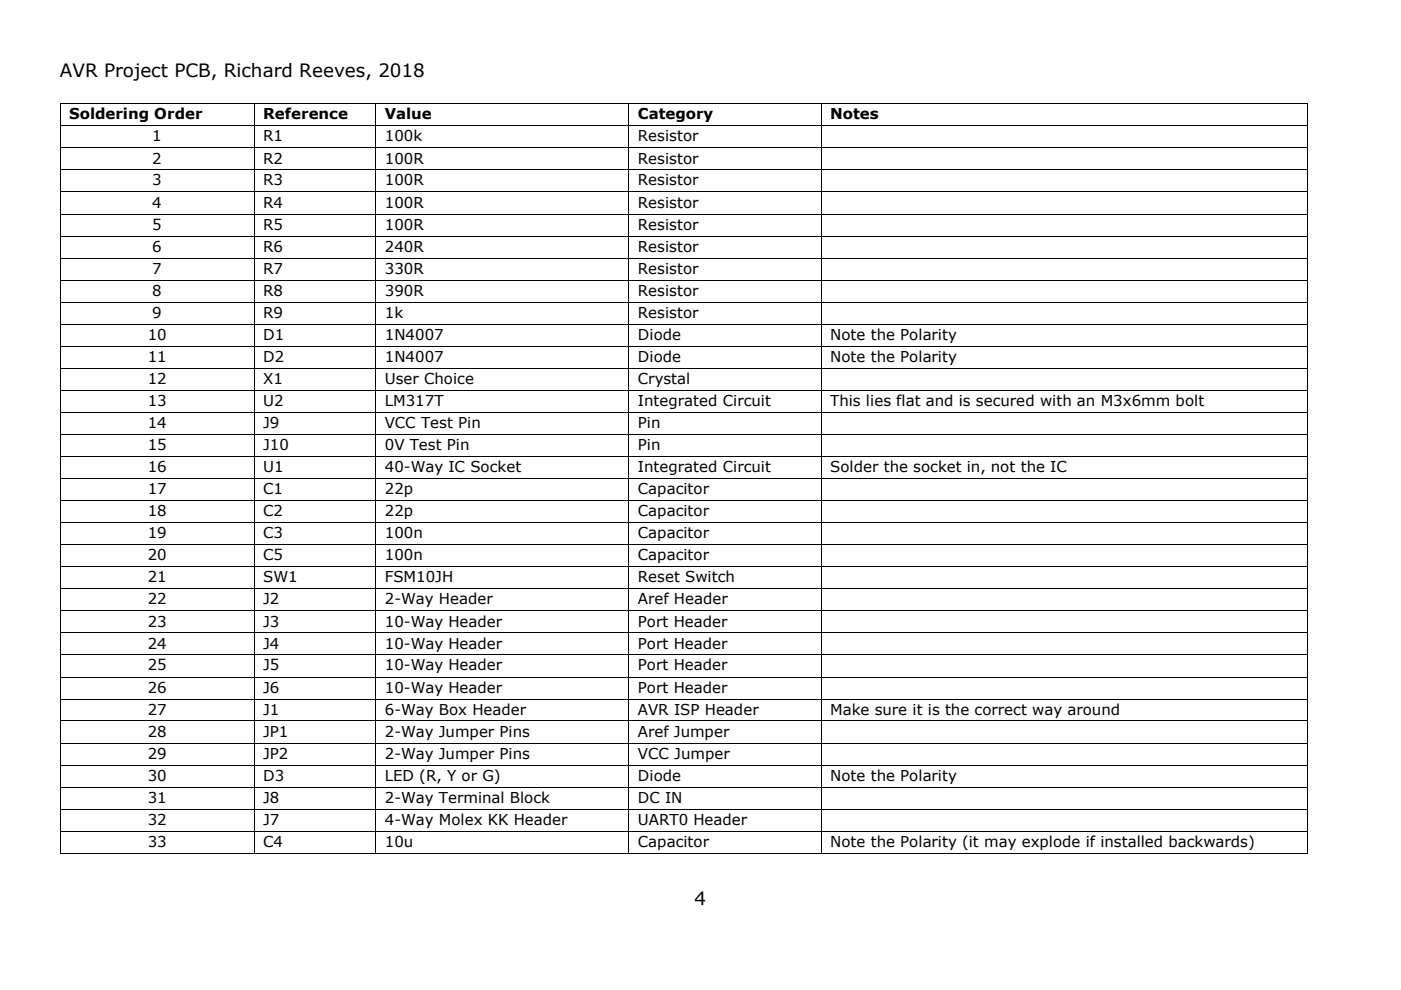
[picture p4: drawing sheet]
<svg xmlns="http://www.w3.org/2000/svg" width="297mm" height="210mm" viewBox="0 0 297 210" stroke-linecap="round" stroke-linejoin="round" font-family="sans-serif">
<defs><g id="words">
<g font-size="3.9">
<text x="12.7" y="16.3">AVR Project PCB, Richard Reeves, 2018</text>
<text x="147.3" y="191.9">4</text>
</g>
<g font-size="3.2">
<text x="14.7" y="25.3">Soldering Order</text>
<text x="32.3" y="30">1</text>
<text x="55.8" y="25.3">Reference</text>
<text x="55.8" y="30">R1</text>
<text x="81.6" y="25.3">Value</text>
<text x="81.6" y="30">100k</text>
<text x="135.3" y="25.3">Category</text>
<text x="135.3" y="30">Resistor</text>
<text x="176" y="25.3">Notes</text>
<text x="32.3" y="34.7">2</text>
<text x="55.8" y="34.7">R2</text>
<text x="81.6" y="34.7">100R</text>
<text x="135.3" y="34.7">Resistor</text>
<text x="32.3" y="39.3">3</text>
<text x="55.8" y="39.3">R3</text>
<text x="81.6" y="39.3">100R</text>
<text x="135.3" y="39.3">Resistor</text>
<text x="32.3" y="44">4</text>
<text x="55.8" y="44">R4</text>
<text x="81.6" y="44">100R</text>
<text x="135.3" y="44">Resistor</text>
<text x="32.3" y="48.7">5</text>
<text x="32.3" y="53.3">6</text>
<text x="55.8" y="48.7">R5</text>
<text x="55.8" y="53.3">R6</text>
<text x="81.6" y="48.7">100R</text>
<text x="81.6" y="53.3">240R</text>
<text x="135.3" y="48.7">Resistor</text>
<text x="135.3" y="53.3">Resistor</text>
<text x="32.3" y="58">7</text>
<text x="55.8" y="58">R7</text>
<text x="81.6" y="58">330R</text>
<text x="135.3" y="58">Resistor</text>
<text x="32.3" y="62.7">8</text>
<text x="55.8" y="62.7">R8</text>
<text x="81.6" y="62.7">390R</text>
<text x="135.3" y="62.7">Resistor</text>
<text x="32.3" y="67.4">9</text>
<text x="55.8" y="67.4">R9</text>
<text x="81.6" y="67.4">1k</text>
<text x="135.3" y="67.4">Resistor</text>
<text x="31.3" y="72.1">10</text>
<text x="31.3" y="76.8">11</text>
<text x="55.8" y="72.1">D1</text>
<text x="55.8" y="76.8">D2</text>
<text x="81.6" y="72.1">1N4007</text>
<text x="81.6" y="76.8">1N4007</text>
<text x="135.3" y="72.1">Diode</text>
<text x="135.3" y="76.8">Diode</text>
<text x="176" y="72.1">Note the Polarity</text>
<text x="176" y="76.8">Note the Polarity</text>
<text x="31.3" y="81.4">12</text>
<text x="55.8" y="81.4">X1</text>
<text x="81.6" y="81.4">User Choice</text>
<text x="135.3" y="81.4">Crystal</text>
<text x="31.3" y="86.1">13</text>
<text x="55.8" y="86.1">U2</text>
<text x="81.6" y="86.1">LM317T</text>
<text x="135.3" y="86.1">Integrated Circuit</text>
<text x="176" y="86.1">This lies flat and is secured with an M3x6mm bolt</text>
<text x="31.3" y="90.8">14</text>
<text x="31.3" y="95.4">15</text>
<text x="55.8" y="90.8">J9</text>
<text x="55.8" y="95.4">J10</text>
<text x="81.6" y="95.4">0V Test Pin</text>
<text x="81.6" y="90.8">VCC Test Pin</text>
<text x="135.3" y="95.4">Pin</text>
<text x="135.3" y="90.8">Pin</text>
<text x="31.3" y="100.1">16</text>
<text x="55.8" y="100.1">U1</text>
<text x="81.6" y="100.1">40-Way IC Socket</text>
<text x="135.3" y="100.1">Integrated Circuit</text>
<text x="176" y="100.1">Solder the socket in, not the IC</text>
<text x="31.3" y="104.8">17</text>
<text x="55.8" y="104.8">C1</text>
<text x="81.6" y="104.8">22p</text>
<text x="135.3" y="104.8">Capacitor</text>
<text x="31.3" y="109.4">18</text>
<text x="55.8" y="109.4">C2</text>
<text x="81.6" y="109.4">22p</text>
<text x="135.3" y="109.4">Capacitor</text>
<text x="31.3" y="114.1">19</text>
<text x="31.3" y="118.8">20</text>
<text x="55.8" y="114.1">C3</text>
<text x="55.8" y="118.8">C5</text>
<text x="81.6" y="114.1">100n</text>
<text x="81.6" y="118.8">100n</text>
<text x="135.3" y="114.1">Capacitor</text>
<text x="135.3" y="118.8">Capacitor</text>
<text x="31.3" y="123.5">21</text>
<text x="55.8" y="123.5">SW1</text>
<text x="81.6" y="123.5">FSM10JH</text>
<text x="135.3" y="123.5">Reset Switch</text>
<text x="31.3" y="128.1">22</text>
<text x="55.8" y="128.1">J2</text>
<text x="81.6" y="128.1">2-Way Header</text>
<text x="135.3" y="128.1">Aref Header</text>
<text x="31.3" y="132.8">23</text>
<text x="31.3" y="137.5">24</text>
<text x="55.8" y="132.8">J3</text>
<text x="55.8" y="137.5">J4</text>
<text x="81.6" y="132.8">10-Way Header</text>
<text x="81.6" y="137.5">10-Way Header</text>
<text x="135.3" y="132.8">Port Header</text>
<text x="135.3" y="137.5">Port Header</text>
<text x="31.3" y="142.2">25</text>
<text x="55.8" y="142.2">J5</text>
<text x="81.6" y="142.2">10-Way Header</text>
<text x="135.3" y="142.2">Port Header</text>
<text x="31.3" y="146.9">26</text>
<text x="55.8" y="146.9">J6</text>
<text x="81.6" y="146.9">10-Way Header</text>
<text x="135.3" y="146.9">Port Header</text>
<text x="31.3" y="151.5">27</text>
<text x="55.8" y="151.5">J1</text>
<text x="81.6" y="151.5">6-Way Box Header</text>
<text x="135.3" y="151.5">AVR ISP Header</text>
<text x="176" y="151.5">Make sure it is the correct way around</text>
<text x="31.3" y="156.2">28</text>
<text x="31.3" y="160.9">29</text>
<text x="55.8" y="156.2">JP1</text>
<text x="55.8" y="160.9">JP2</text>
<text x="81.6" y="156.2">2-Way Jumper Pins</text>
<text x="81.6" y="160.9">2-Way Jumper Pins</text>
<text x="135.3" y="156.2">Aref Jumper</text>
<text x="135.3" y="160.9">VCC Jumper</text>
<text x="31.3" y="165.5">30</text>
<text x="55.8" y="165.5">D3</text>
<text x="81.6" y="165.5">LED (R, Y or G)</text>
<text x="135.3" y="165.5">Diode</text>
<text x="176" y="165.5">Note the Polarity</text>
<text x="31.3" y="170.2">31</text>
<text x="55.8" y="170.2">J8</text>
<text x="81.6" y="170.2">2-Way Terminal Block</text>
<text x="135.3" y="170.2">DC IN</text>
<text x="31.3" y="174.9">32</text>
<text x="31.3" y="179.6">33</text>
<text x="55.8" y="174.9">J7</text>
<text x="55.8" y="179.6">C4</text>
<text x="81.6" y="174.9">4-Way Molex KK Header</text>
<text x="81.6" y="179.6">10u</text>
<text x="135.3" y="179.6">Capacitor</text>
<text x="135.3" y="174.9">UART0 Header</text>
<text x="176" y="179.6">Note the Polarity (it may explode if installed backwards)</text>
</g>
</g></defs>
<g fill="#000">
<path d="M12.7 21.9h.2v.2h-.2zM12.7 26.6h.2v.2h-.2zM12.7 31.3h.2v.2h-.2zM12.7 35.9h.2v.2h-.2zM53.8 21.9h.2v.2h-.2zM53.8 26.6h.2v.2h-.2zM53.8 31.3h.2v.2h-.2zM53.8 35.9h.2v.2h-.2zM79.6 21.9h.2v.2h-.2zM79.6 26.6h.2v.2h-.2zM79.6 31.3h.2v.2h-.2zM79.6 35.9h.2v.2h-.2z"/>
<path d="M133.3 21.9h.1v.2h-.1zM133.3 26.6h.1v.2h-.1zM133.3 31.3h.1v.2h-.1zM133.3 35.9h.1v.2h-.1zM174 21.9h.2v.2h-.2zM174 26.6h.2v.2h-.2zM174 31.3h.2v.2h-.2zM174 35.9h.2v.2h-.2zM277.2 21.9h.2v.2h-.2zM277.2 26.6h.2v.2h-.2zM277.2 31.3h.2v.2h-.2zM277.2 35.9h.2v.2h-.2z"/>
<path d="M12.7 40.6h.2v.2h-.2zM12.7 45.3h.2v.2h-.2zM12.7 50h.2v.1h-.2zM12.7 54.7h.2v.1h-.2zM12.7 59.3h.2v.2h-.2zM53.8 40.6h.2v.2h-.2zM53.8 45.3h.2v.2h-.2zM53.8 50h.2v.1h-.2zM53.8 54.7h.2v.1h-.2zM53.8 59.3h.2v.2h-.2zM79.6 40.6h.2v.2h-.2zM79.6 45.3h.2v.2h-.2z"/>
<path d="M79.6 50h.2v.1h-.2zM79.6 54.7h.2v.1h-.2zM79.6 59.3h.2v.2h-.2zM133.3 40.6h.1v.2h-.1zM133.3 45.3h.1v.2h-.1zM133.3 50h.1v.1h-.1zM133.3 54.7h.1v.1h-.1zM133.3 59.3h.1v.2h-.1zM174 40.6h.2v.2h-.2zM174 45.3h.2v.2h-.2zM174 50h.2v.1h-.2zM174 54.7h.2v.1h-.2z"/>
<path d="M174 59.3h.2v.2h-.2zM277.2 40.6h.2v.2h-.2zM277.2 45.3h.2v.2h-.2zM277.2 50h.2v.1h-.2zM277.2 54.7h.2v.1h-.2zM277.2 59.3h.2v.2h-.2zM12.7 64h.2v.2h-.2zM12.7 68.7h.2v.1h-.2zM12.7 73.3h.2v.2h-.2zM12.7 78h.2v.2h-.2zM53.8 64h.2v.2h-.2zM53.8 68.7h.2v.1h-.2z"/>
<path d="M53.8 73.3h.2v.2h-.2zM53.8 78h.2v.2h-.2zM79.6 64h.2v.2h-.2zM79.6 68.7h.2v.1h-.2zM79.6 73.3h.2v.2h-.2zM79.6 78h.2v.2h-.2zM133.3 64h.1v.2h-.1zM133.3 68.7h.1v.1h-.1zM133.3 73.3h.1v.2h-.1zM133.3 78h.1v.2h-.1zM174 64h.2v.2h-.2zM174 68.7h.2v.1h-.2z"/>
<path d="M174 73.3h.2v.2h-.2zM174 78h.2v.2h-.2zM277.2 64h.2v.2h-.2zM277.2 68.7h.2v.1h-.2zM277.2 73.3h.2v.2h-.2zM277.2 78h.2v.2h-.2zM12.7 82.7h.2v.1h-.2zM12.7 87.4h.2v.1h-.2zM12.7 92h.2v.2h-.2zM12.7 96.7h.2v.2h-.2zM53.8 82.7h.2v.1h-.2zM53.8 87.4h.2v.1h-.2z"/>
<path d="M53.8 92h.2v.2h-.2zM53.8 96.7h.2v.2h-.2zM79.6 82.7h.2v.1h-.2zM79.6 87.4h.2v.1h-.2zM79.6 92h.2v.2h-.2zM79.6 96.7h.2v.2h-.2zM133.3 82.7h.1v.1h-.1zM133.3 87.4h.1v.1h-.1zM133.3 92h.1v.2h-.1zM133.3 96.7h.1v.2h-.1zM174 82.7h.2v.1h-.2zM174 87.4h.2v.1h-.2z"/>
<path d="M174 92h.2v.2h-.2zM174 96.7h.2v.2h-.2zM277.2 82.7h.2v.1h-.2zM277.2 87.4h.2v.1h-.2zM277.2 92h.2v.2h-.2zM277.2 96.7h.2v.2h-.2zM12.7 101.4h.2v.2h-.2zM12.7 106h.2v.2h-.2zM12.7 110.7h.2v.2h-.2zM12.7 115.4h.2v.2h-.2zM53.8 101.4h.2v.2h-.2zM53.8 106h.2v.2h-.2z"/>
<path d="M53.8 110.7h.2v.2h-.2zM53.8 115.4h.2v.2h-.2zM79.6 101.4h.2v.2h-.2zM79.6 106h.2v.2h-.2zM79.6 110.7h.2v.2h-.2zM79.6 115.4h.2v.2h-.2zM133.3 101.4h.1v.2h-.1zM133.3 106h.1v.2h-.1zM133.3 110.7h.1v.2h-.1zM133.3 115.4h.1v.2h-.1zM174 101.4h.2v.2h-.2zM174 106h.2v.2h-.2z"/>
<path d="M174 110.7h.2v.2h-.2zM174 115.4h.2v.2h-.2zM277.2 101.4h.2v.2h-.2zM277.2 106h.2v.2h-.2zM277.2 110.7h.2v.2h-.2zM277.2 115.4h.2v.2h-.2zM12.7 120.1h.2v.2h-.2zM12.7 124.8h.2v.1h-.2zM12.7 129.4h.2v.2h-.2zM12.7 134.1h.2v.2h-.2zM12.7 138.8h.2v.1h-.2zM53.8 120.1h.2v.2h-.2z"/>
<path d="M53.8 124.8h.2v.1h-.2zM53.8 129.4h.2v.2h-.2zM53.8 134.1h.2v.2h-.2zM53.8 138.8h.2v.1h-.2zM79.6 120.1h.2v.2h-.2zM79.6 124.8h.2v.1h-.2zM79.6 129.4h.2v.2h-.2zM79.6 134.1h.2v.2h-.2zM79.6 138.8h.2v.1h-.2zM133.3 120.1h.1v.2h-.1zM133.3 124.8h.1v.1h-.1zM133.3 129.4h.1v.2h-.1z"/>
<path d="M133.3 134.1h.1v.2h-.1zM133.3 138.8h.1v.1h-.1zM174 120.1h.2v.2h-.2zM174 124.8h.2v.1h-.2zM174 129.4h.2v.2h-.2zM174 134.1h.2v.2h-.2zM174 138.8h.2v.1h-.2zM277.2 120.1h.2v.2h-.2zM277.2 124.8h.2v.1h-.2zM277.2 129.4h.2v.2h-.2zM277.2 134.1h.2v.2h-.2zM277.2 138.8h.2v.1h-.2z"/>
<path d="M12.7 143.5h.2v.1h-.2zM12.7 148.1h.2v.2h-.2zM12.7 152.8h.2v.2h-.2zM12.7 157.5h.2v.1h-.2zM53.8 143.5h.2v.1h-.2zM53.8 148.1h.2v.2h-.2zM53.8 152.8h.2v.2h-.2zM53.8 157.5h.2v.1h-.2zM79.6 143.5h.2v.1h-.2zM79.6 148.1h.2v.2h-.2zM79.6 152.8h.2v.2h-.2zM79.6 157.5h.2v.1h-.2z"/>
<path d="M133.3 143.5h.1v.1h-.1zM133.3 148.1h.1v.2h-.1zM133.3 152.8h.1v.2h-.1zM133.3 157.5h.1v.1h-.1zM174 143.5h.2v.1h-.2zM174 148.1h.2v.2h-.2zM174 152.8h.2v.2h-.2zM174 157.5h.2v.1h-.2zM277.2 143.5h.2v.1h-.2zM277.2 148.1h.2v.2h-.2zM277.2 152.8h.2v.2h-.2zM277.2 157.5h.2v.1h-.2z"/>
<path d="M12.7 162.1h.2v.2h-.2zM12.7 166.8h.2v.2h-.2zM12.7 171.5h.2v.2h-.2zM12.7 176.2h.2v.2h-.2zM53.8 162.1h.2v.2h-.2zM53.8 166.8h.2v.2h-.2zM53.8 171.5h.2v.2h-.2zM53.8 176.2h.2v.2h-.2zM79.6 162.1h.2v.2h-.2zM79.6 166.8h.2v.2h-.2zM79.6 171.5h.2v.2h-.2zM79.6 176.2h.2v.2h-.2z"/>
<path d="M133.3 162.1h.1v.2h-.1zM133.3 166.8h.1v.2h-.1zM133.3 171.5h.1v.2h-.1zM133.3 176.2h.1v.2h-.1zM174 162.1h.2v.2h-.2zM174 166.8h.2v.2h-.2zM174 171.5h.2v.2h-.2zM174 176.2h.2v.2h-.2zM277.2 162.1h.2v.2h-.2zM277.2 166.8h.2v.2h-.2zM277.2 171.5h.2v.2h-.2zM277.2 176.2h.2v.2h-.2z"/>
<path d="M12.7 180.8h.2v.2h-.2zM53.8 180.8h.2v.2h-.2zM79.6 180.8h.2v.2h-.2zM133.3 180.8h.1v.2h-.1zM174 180.8h.2v.2h-.2zM277.2 180.8h.2v.2h-.2z"/>
</g>
<g fill="none" stroke="#000" stroke-width=".21">
<path d="M12.8 22.1v4.5M12.8 26.8v4.5M12.8 31.5v4.4M12.8 36.1v4.5M12.9 22h40.9M12.9 26.7h40.9M12.9 31.4h40.9M12.9 36h40.9M53.9 22.1v4.5M53.9 26.8v4.5M53.9 31.5v4.4M53.9 36.1v4.5"/>
<path d="M54 22h25.6M54 26.7h25.6M54 31.4h25.6M54 36h25.6M79.7 22.1v4.5M79.7 26.8v4.5M79.7 31.5v4.4M79.7 36.1v4.5M79.8 22h53.5M79.8 26.7h53.5M79.8 31.4h53.5M79.8 36h53.5"/>
<path d="M133.3 22.1v4.5M133.3 26.8v4.5M133.3 31.5v4.4M133.3 36.1v4.5M133.4 22h40.6M133.4 26.7h40.6M133.4 31.4h40.6M133.4 36h40.6M174.1 22.1v4.5M174.1 26.8v4.5M174.1 31.5v4.4M174.1 36.1v4.5"/>
<path d="M174.2 22h103M174.2 26.7h103M174.2 31.4h103M174.2 36h103M277.3 22.1v4.5M277.3 26.8v4.5M277.3 31.5v4.4M277.3 36.1v4.5M12.8 40.8v4.5M12.8 45.5v4.5M12.8 50.1v4.6M12.8 54.8v4.5"/>
<path d="M12.8 59.5v4.5M12.9 40.7h40.9M12.9 45.4h40.9M12.9 50h40.9M12.9 54.7h40.9M12.9 59.4h40.9M53.9 40.8v4.5M53.9 45.5v4.5M53.9 50.1v4.6M53.9 54.8v4.5M53.9 59.5v4.5M54 40.7h25.6"/>
<path d="M54 45.4h25.6M54 50h25.6M54 54.7h25.6M54 59.4h25.6M79.7 40.8v4.5M79.7 45.5v4.5M79.7 50.1v4.6M79.7 54.8v4.5M79.7 59.5v4.5M79.8 40.7h53.5M79.8 45.4h53.5M79.8 50h53.5"/>
<path d="M79.8 54.7h53.5M79.8 59.4h53.5M133.3 40.8v4.5M133.3 45.5v4.5M133.3 50.1v4.6M133.3 54.8v4.5M133.3 59.5v4.5M133.4 40.7h40.6M133.4 45.4h40.6M133.4 50h40.6M133.4 54.7h40.6M133.4 59.4h40.6"/>
<path d="M174.1 40.8v4.5M174.1 45.5v4.5M174.1 50.1v4.6M174.1 54.8v4.5M174.1 59.5v4.5M174.2 40.7h103M174.2 45.4h103M174.2 50h103M174.2 54.7h103M174.2 59.4h103M277.3 40.8v4.5M277.3 45.5v4.5"/>
<path d="M277.3 50.1v4.6M277.3 54.8v4.5M277.3 59.5v4.5M12.8 64.2v4.5M12.8 68.8v4.5M12.8 73.5v4.5M12.8 78.2v4.5M12.9 64.1h40.9M12.9 68.7h40.9M12.9 73.4h40.9M12.9 78.1h40.9M53.9 64.2v4.5"/>
<path d="M53.9 68.8v4.5M53.9 73.5v4.5M53.9 78.2v4.5M54 64.1h25.6M54 68.7h25.6M54 73.4h25.6M54 78.1h25.6M79.7 64.2v4.5M79.7 68.8v4.5M79.7 73.5v4.5M79.7 78.2v4.5M79.8 64.1h53.5"/>
<path d="M79.8 68.7h53.5M79.8 73.4h53.5M79.8 78.1h53.5M133.3 64.2v4.5M133.3 68.8v4.5M133.3 73.5v4.5M133.3 78.2v4.5M133.4 64.1h40.6M133.4 68.7h40.6M133.4 73.4h40.6M133.4 78.1h40.6M174.1 64.2v4.5"/>
<path d="M174.1 68.8v4.5M174.1 73.5v4.5M174.1 78.2v4.5M174.2 64.1h103M174.2 68.7h103M174.2 73.4h103M174.2 78.1h103M277.3 64.2v4.5M277.3 68.8v4.5M277.3 73.5v4.5M277.3 78.2v4.5M12.8 82.8v4.6"/>
<path d="M12.8 87.5v4.5M12.8 92.2v4.5M12.8 96.9v4.5M12.9 82.8h40.9M12.9 87.5h40.9M12.9 92.1h40.9M12.9 96.8h40.9M53.9 82.8v4.6M53.9 87.5v4.5M53.9 92.2v4.5M53.9 96.9v4.5M54 82.8h25.6"/>
<path d="M54 87.5h25.6M54 92.1h25.6M54 96.8h25.6M79.7 82.8v4.6M79.7 87.5v4.5M79.7 92.2v4.5M79.7 96.9v4.5M79.8 82.8h53.5M79.8 87.5h53.5M79.8 92.1h53.5M79.8 96.8h53.5M133.3 82.8v4.6"/>
<path d="M133.3 87.5v4.5M133.3 92.2v4.5M133.3 96.9v4.5M133.4 82.8h40.6M133.4 87.5h40.6M133.4 92.1h40.6M133.4 96.8h40.6M174.1 82.8v4.6M174.1 87.5v4.5M174.1 92.2v4.5M174.1 96.9v4.5M174.2 82.8h103"/>
<path d="M174.2 87.5h103M174.2 92.1h103M174.2 96.8h103M277.3 82.8v4.6M277.3 87.5v4.5M277.3 92.2v4.5M277.3 96.9v4.5M12.8 101.6v4.4M12.8 106.2v4.5M12.8 110.9v4.5M12.8 115.6v4.5M12.9 101.5h40.9"/>
<path d="M12.9 106.1h40.9M12.9 110.8h40.9M12.9 115.5h40.9M53.9 101.6v4.4M53.9 106.2v4.5M53.9 110.9v4.5M53.9 115.6v4.5M54 101.5h25.6M54 106.1h25.6M54 110.8h25.6M54 115.5h25.6M79.7 101.6v4.4"/>
<path d="M79.7 106.2v4.5M79.7 110.9v4.5M79.7 115.6v4.5M79.8 101.5h53.5M79.8 106.1h53.5M79.8 110.8h53.5M79.8 115.5h53.5M133.3 101.6v4.4M133.3 106.2v4.5M133.3 110.9v4.5M133.3 115.6v4.5M133.4 101.5h40.6"/>
<path d="M133.4 106.1h40.6M133.4 110.8h40.6M133.4 115.5h40.6M174.1 101.6v4.4M174.1 106.2v4.5M174.1 110.9v4.5M174.1 115.6v4.5M174.2 101.5h103M174.2 106.1h103M174.2 110.8h103M174.2 115.5h103M277.3 101.6v4.4"/>
<path d="M277.3 106.2v4.5M277.3 110.9v4.5M277.3 115.6v4.5M12.8 120.3v4.5M12.8 124.9v4.5M12.8 129.6v4.5M12.8 134.3v4.5M12.8 138.9v4.6M12.9 120.2h40.9M12.9 124.8h40.9M12.9 129.5h40.9M12.9 134.2h40.9"/>
<path d="M12.9 138.9h40.9M53.9 120.3v4.5M53.9 124.9v4.5M53.9 129.6v4.5M53.9 134.3v4.5M53.9 138.9v4.6M54 120.2h25.6M54 124.8h25.6M54 129.5h25.6M54 134.2h25.6M54 138.9h25.6M79.7 120.3v4.5"/>
<path d="M79.7 124.9v4.5M79.7 129.6v4.5M79.7 134.3v4.5M79.7 138.9v4.6M79.8 120.2h53.5M79.8 124.8h53.5M79.8 129.5h53.5M79.8 134.2h53.5M79.8 138.9h53.5M133.3 120.3v4.5M133.3 124.9v4.5M133.3 129.6v4.5"/>
<path d="M133.3 134.3v4.5M133.3 138.9v4.6M133.4 120.2h40.6M133.4 124.8h40.6M133.4 129.5h40.6M133.4 134.2h40.6M133.4 138.9h40.6M174.1 120.3v4.5M174.1 124.9v4.5M174.1 129.6v4.5M174.1 134.3v4.5M174.1 138.9v4.6"/>
<path d="M174.2 120.2h103M174.2 124.8h103M174.2 129.5h103M174.2 134.2h103M174.2 138.9h103M277.3 120.3v4.5M277.3 124.9v4.5M277.3 129.6v4.5M277.3 134.3v4.5M277.3 138.9v4.6M12.8 143.6v4.5M12.8 148.3v4.5"/>
<path d="M12.8 153v4.5M12.8 157.6v4.5M12.9 143.6h40.9M12.9 148.2h40.9M12.9 152.9h40.9M12.9 157.6h40.9M53.9 143.6v4.5M53.9 148.3v4.5M53.9 153v4.5M53.9 157.6v4.5M54 143.6h25.6M54 148.2h25.6"/>
<path d="M54 152.9h25.6M54 157.6h25.6M79.7 143.6v4.5M79.7 148.3v4.5M79.7 153v4.5M79.7 157.6v4.5M79.8 143.6h53.5M79.8 148.2h53.5M79.8 152.9h53.5M79.8 157.6h53.5M133.3 143.6v4.5M133.3 148.3v4.5"/>
<path d="M133.3 153v4.5M133.3 157.6v4.5M133.4 143.6h40.6M133.4 148.2h40.6M133.4 152.9h40.6M133.4 157.6h40.6M174.1 143.6v4.5M174.1 148.3v4.5M174.1 153v4.5M174.1 157.6v4.5M174.2 143.6h103M174.2 148.2h103"/>
<path d="M174.2 152.9h103M174.2 157.6h103M277.3 143.6v4.5M277.3 148.3v4.5M277.3 153v4.5M277.3 157.6v4.5M12.8 162.3v4.5M12.8 167v4.5M12.8 171.7v4.5M12.8 176.4v4.4M12.9 162.2h40.9M12.9 166.9h40.9"/>
<path d="M12.9 171.6h40.9M12.9 176.3h40.9M53.9 162.3v4.5M53.9 167v4.5M53.9 171.7v4.5M53.9 176.4v4.4M54 162.2h25.6M54 166.9h25.6M54 171.6h25.6M54 176.3h25.6M79.7 162.3v4.5M79.7 167v4.5"/>
<path d="M79.7 171.7v4.5M79.7 176.4v4.4M79.8 162.2h53.5M79.8 166.9h53.5M79.8 171.6h53.5M79.8 176.3h53.5M133.3 162.3v4.5M133.3 167v4.5M133.3 171.7v4.5M133.3 176.4v4.4M133.4 162.2h40.6M133.4 166.9h40.6"/>
<path d="M133.4 171.6h40.6M133.4 176.3h40.6M174.1 162.3v4.5M174.1 167v4.5M174.1 171.7v4.5M174.1 176.4v4.4M174.2 162.2h103M174.2 166.9h103M174.2 171.6h103M174.2 176.3h103M277.3 162.3v4.5M277.3 167v4.5"/>
<path d="M277.3 171.7v4.5M277.3 176.4v4.4M12.9 180.9h40.9M54 180.9h25.6M79.8 180.9h53.5M133.4 180.9h40.6M174.2 180.9h103"/>
</g>
<use href="#words"/>
</svg>
